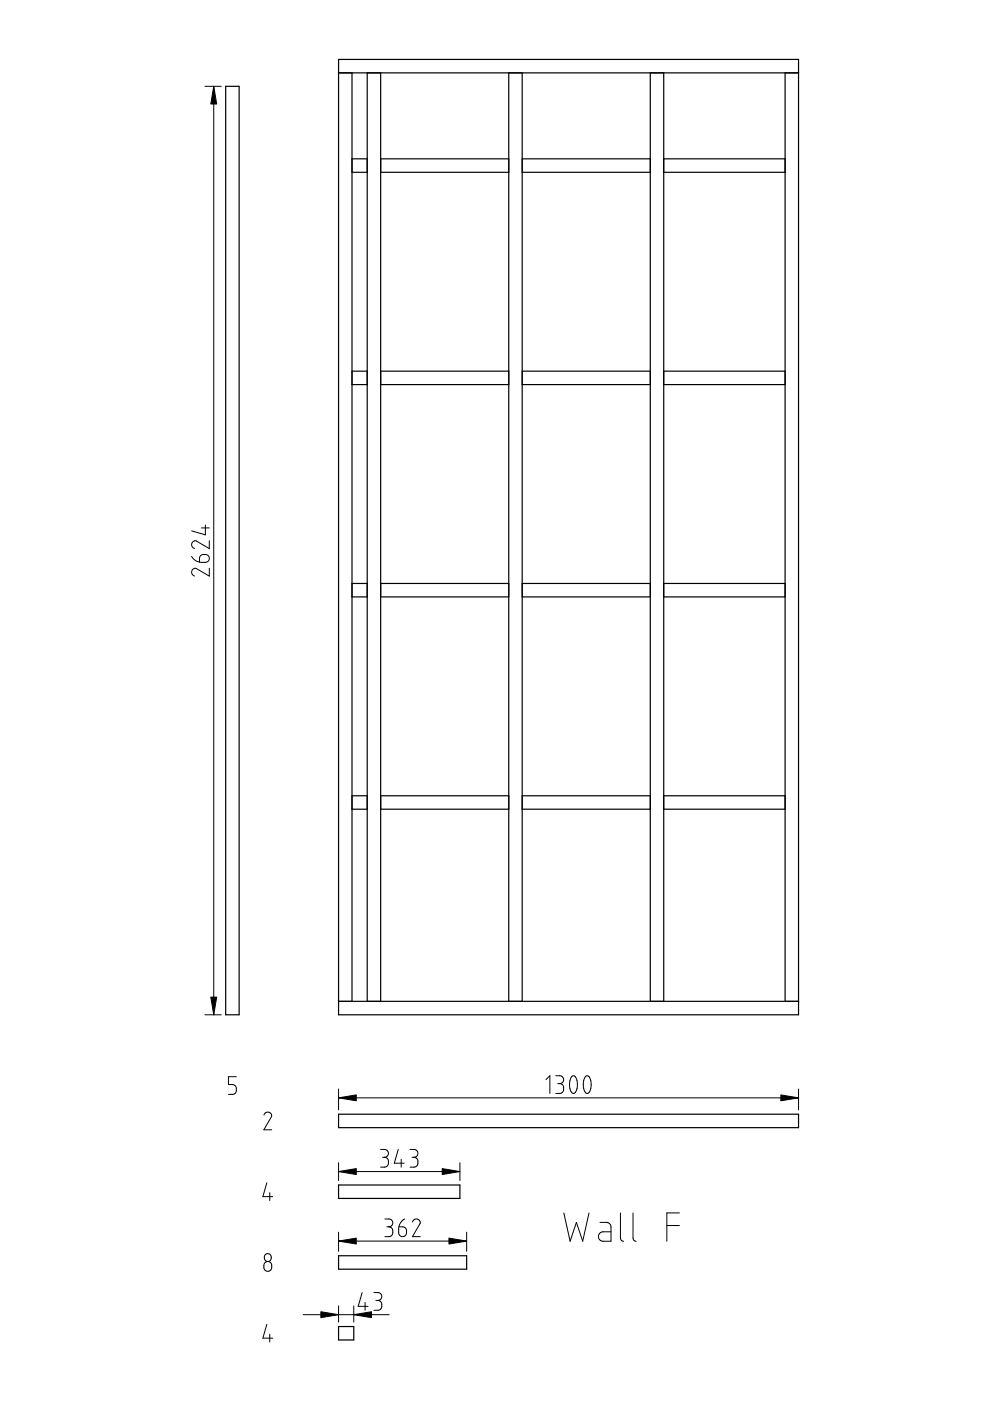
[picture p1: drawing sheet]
<svg xmlns="http://www.w3.org/2000/svg" width="210mm" height="297mm" viewBox="0 0 210 297" stroke-linecap="round" stroke-linejoin="round" font-family="sans-serif">
<g fill="none" stroke="#000" stroke-width=".25">
<path d="M47.9 18.3h2.8v196.9h-2.8zM71.8 12.6h97.5v202.6h-97.5zM71.8 15.4h97.5M74.6 15.4v196.9M77.9 15.4v196.9M80.7 15.4v196.9M107.9 15.4v196.9M110.7 15.4v196.9M137.9 15.4v196.9M140.7 15.4v196.9M166.5 15.4v196.9M74.6 33.7h3.3"/>
<path d="M74.6 36.5h3.3M80.7 33.7h27.2M80.7 36.5h27.2M110.7 33.7h27.2M110.7 36.5h27.2M140.7 33.7h25.8M140.7 36.5h25.8M74.6 78.7h3.3M80.7 78.7h27.2M110.7 78.7h27.2M140.7 78.7h25.8M74.6 81.5h3.3"/>
<path d="M80.7 81.5h27.2M110.7 81.5h27.2M140.7 81.5h25.8M74.6 123.7h3.3M74.6 126.6h3.3M80.7 123.7h27.2M80.7 126.6h27.2M110.7 123.7h27.2M110.7 126.6h27.2M140.7 123.7h25.8M140.7 126.6h25.8M74.6 168.7h3.3"/>
<path d="M74.6 171.6h3.3M80.7 168.7h27.2M80.7 171.6h27.2M110.7 168.7h27.2M110.7 171.6h27.2M140.7 168.7h25.8M140.7 171.6h25.8M71.8 212.3h97.5M71.8 236.2h97.5v2.9h-97.5zM71.8 251.2h25.7v2.9h-25.7zM71.8 266.2h27.1v2.9h-27.1zM71.8 281.2h3.2v2.9h-3.2z"/>
</g>
<g fill="none" stroke="#000" stroke-width=".21">
<path d="M43.4 18.3h3.5M45.3 18.3v196.9M40.6 118l.5 .6 .7 .4 1.8 .2 .4-.1 .3-.3 .1-.4-.1-.4-.6-.4-1 .1-.4 .5v1M42.7 111.9h1.7M43.5 111.3v2.1l-2.9-.8M44.4 114.6v1.7l-3-1.7-.5 .3-.3 .5 .2 .6 .5 .3M44.4 120.5v1.6l-3-1.6-.5 .2-.3 .5 .2 .6 .5 .3M43.4 215.2h3.5M50.1 228.3h-1.7v1.7h1.2l.4 .3 .1 .5v.6l-.3 .5-.4 .1h-1M56 236.4l.3-.5 .6-.1 .5 .2 .2 .6-1.7 2.9h1.7M71.8 230.9v4.4M71.8 232.8h97.5"/>
<path d="M115.8 228.9l.8-.8v3.7M117.8 228.1h1.1l.5 .4v.8l-.3 .3-.4 .1M118.3 229.7h.4M118.7 229.7l.4 .2 .3 .3v1.1l-.5 .5h-1.1M121.3 228.2l.3-.1 .3 .1 .4 .6 .1 .8-.1 1.5-.4 .6-.3 .1-.3-.1-.2-.3-.3-1.1 .1-1.3zM124.2 228.2l.3-.1 .4 .2 .3 .5 .1 .8-.1 1.5-.4 .6-.3 .1-.3-.1-.2-.3-.3-1.1 .1-1.3zM169.3 230.9v4.4M56.6 250.8l-.9 2.9h2.1M57.2 252.9v1.6M71.8 246.5v3.8M71.8 248.4h25.7M80.7 243.7h1l.6 .5 .1 .4-.2 .4-.7 .4"/>
<path d="M81.1 245.4h.4M81.5 245.4l.5 .1 .3 .3v1.1l-.5 .5-1.1 .1M81.6 258.4l1.1 .1 .5 .4 .1 .4-.2 .4-.7 .4M84.4 243.7l-.8 2.9h2.1M85.1 245.8v1.7M85.8 258.4l-.6 .5-.5 .7-.2 1.8 .1 .4 .4 .3 .4 .1 .4-.1 .4-.6-.1-1-.5-.4h-1M86.9 243.7h1.1l.5 .5v.8l-.3 .3-.4 .1M87.4 245.4h.4M87.5 259.1l.3-.5 .6-.2 .5 .3 .2 .5-1.7 3h1.7M87.8 245.4l.4 .1 .3 .3v1.1l-.5 .5-1.1 .1M97.5 246.5v3.8M119.5 257.2l1.4 6 1.3-4 1.3 4 1.4-6"/>
<path d="M127.2 259.2h1.6l.6 .5 .1 .4v3.1h-1.7l-.6-.3-.3-.8 .4-.7 .5-.2h1.7M131.5 257.2l.1 5.4 .2 .4 .4 .2M134.2 257.2v5.4l.2 .4 .5 .2M141.4 259.8h2.7M144.1 257.2h-2.7v6M56.2 267.7l.7-.2 .6 .4 .1 1-.4 .5-.6 .1-.5-.4-.2-.9zM56.3 266l.5-.2 .6 .3 .1 .7-.3 .5-.5 .2-.5-.3-.2-.7zM64.3 278.7h18.2M71.8 261.3v4M71.8 276.9v3.4M71.8 263.1h27.1M75 276.9v3.4"/>
<path d="M76.8 274.1l-.9 2.9h2.1M77.4 276.1v1.7M79.3 274.1h1l.6 .4-.1 .8-.7 .4M79.7 275.7h.4M80.1 275.7l.5 .1 .3 .4v1.1l-.5 .5h-1.1M82 260.1h.4M82.4 260.1l.5 .1 .3 .4v1.1l-.5 .5h-1.1M98.9 261.3v4M56.6 280.8l-.9 2.9h2.1M57.2 282.9v1.6"/>
</g>
<path d="M45.3 18.3l.6 3.8h-1.2zM44.7 211.4h1.2l-.6 3.8zM71.8 232.8l3.7-.7v1.3zM165.6 232.1l3.7 .7-3.7 .6zM71.8 248.4l3.7-.6v1.2zM93.8 247.8l3.7 .6-3.7 .6zM71.8 263.1l3.7-.6v1.3zM68 278.1l3.8 .6-3.8 .7zM75 278.7l3.8-.6v1.3zM95.2 262.5l3.7 .6-3.7 .7z" fill="#000" stroke="#000" stroke-width=".21"/>
</svg>
